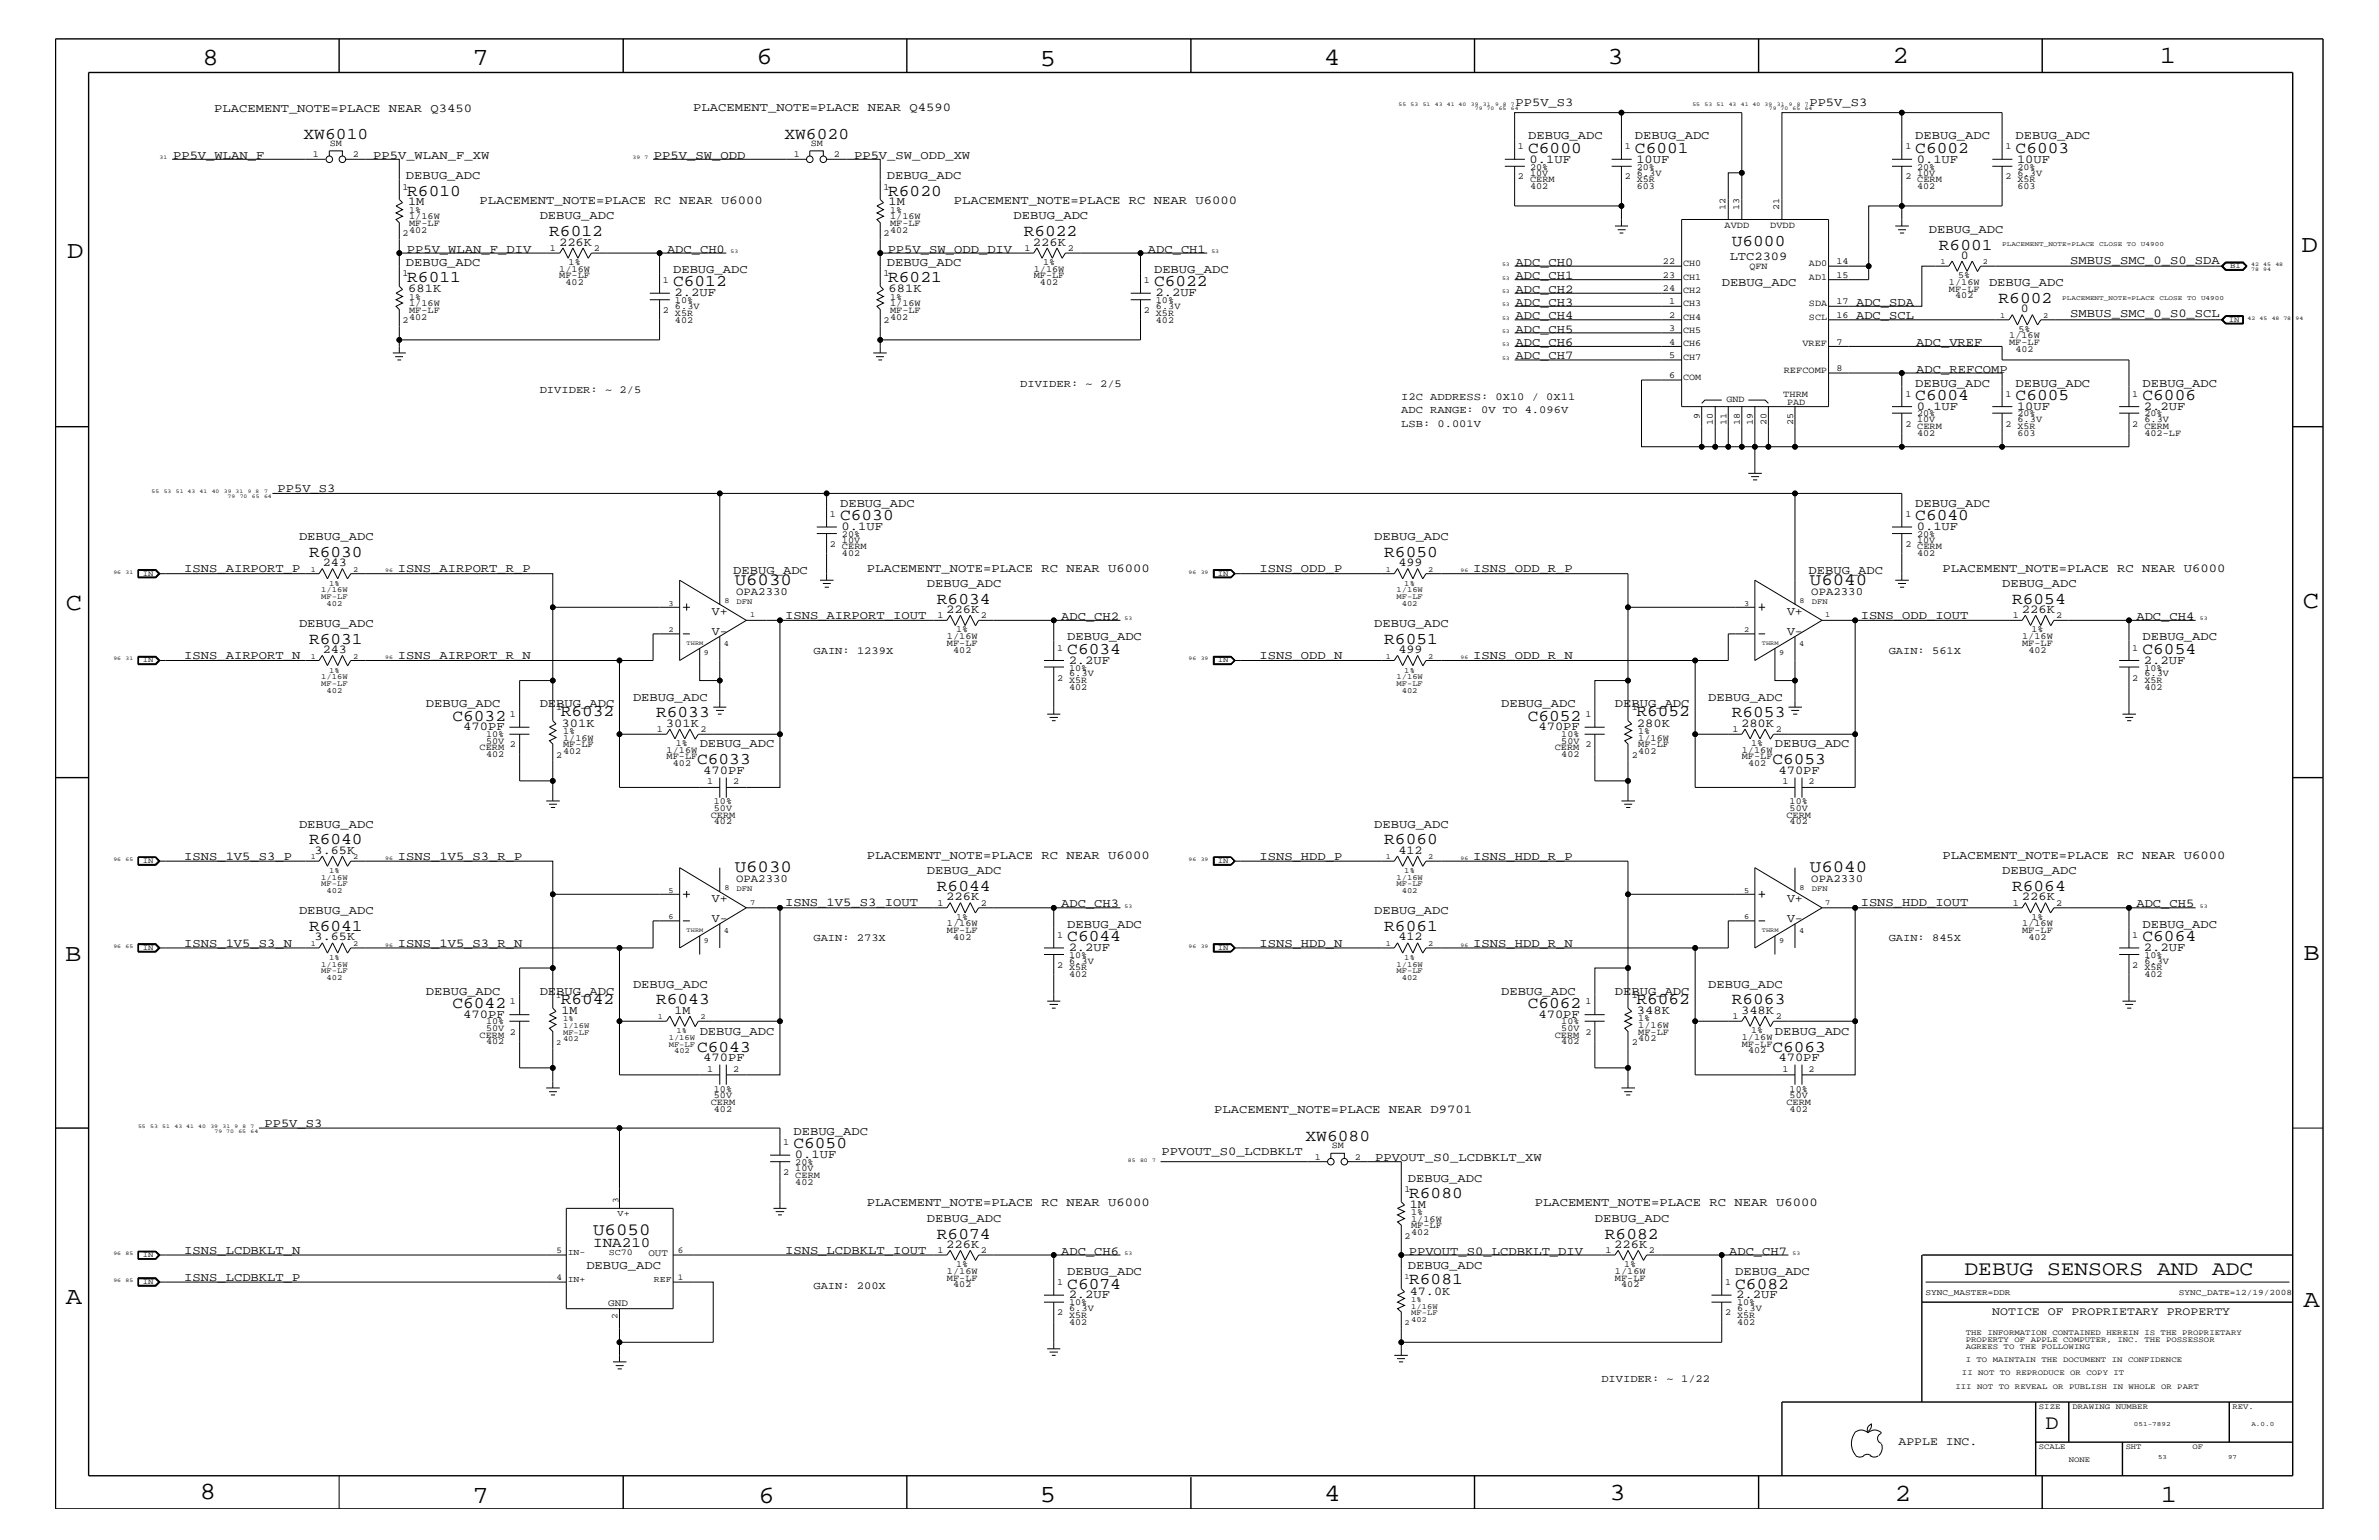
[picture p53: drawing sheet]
<svg xmlns="http://www.w3.org/2000/svg" width="432mm" height="279mm" viewBox="0 0 432 279" stroke-linecap="round" stroke-linejoin="round" font-family="sans-serif">
<defs><g id="words">
<g font-size="4.5">
<text x="36.7" y="11.7">8</text>
<text x="85.8" y="11.7">7</text>
<text x="137.3" y="11.5">6</text>
<text x="240.3" y="11.7">4</text>
<text x="291.8" y="11.5">3</text>
<text x="343.5" y="11.5">2</text>
<text x="392" y="11.5">1</text>
<text x="188.7" y="12.1">5</text>
<text x="12.2" y="46.8">D</text>
<text x="417.7" y="45.7">D</text>
<text x="11.9" y="110.6">C</text>
<text x="418" y="110.3">C</text>
<text x="11.9" y="174.3">B</text>
<text x="418.1" y="174.2">B</text>
<text x="11.9" y="236.7">A</text>
<text x="418.1" y="237.1">A</text>
<text x="36.2" y="271.9">8</text>
<text x="85.8" y="272.7">7</text>
<text x="137.7" y="272.7">6</text>
<text x="188.7" y="272.5">5</text>
<text x="240.4" y="272.3">4</text>
<text x="292.1" y="272.2">3</text>
<text x="343.9" y="272.3">2</text>
<text x="392.2" y="272.6">1</text>
</g>
<g font-size="3.7">
<text x="356.6" y="231.3">DEBUG SENSORS AND ADC</text>
<text x="371.3" y="259.3">D</text>
</g>
<g font-size="3.1">
<text x="133.3" y="106.1">U6030</text>
<text x="328.5" y="106.1">U6040</text>
<text x="133.3" y="158.3">U6030</text>
<text x="328.5" y="158.3">U6040</text>
<text x="107.7" y="224.1">U6050</text>
</g>
<g font-size="3">
<text x="55.1" y="25.2">XW6010</text>
<text x="142.4" y="25.2">XW6020</text>
<text x="277.4" y="27.7">C6000</text>
<text x="296.8" y="27.7">C6001</text>
<text x="347.6" y="27.7">C6002</text>
<text x="365.8" y="27.7">C6003</text>
<text x="73.9" y="35.5">R6010</text>
<text x="161.2" y="35.5">R6020</text>
<text x="99.7" y="42.9">R6012</text>
<text x="185.8" y="42.9">R6022</text>
<text x="314.3" y="44.6">U6000</text>
<text x="351.9" y="45.3">R6001</text>
<text x="73.9" y="51.3">R6011</text>
<text x="122.2" y="51.9">C6012</text>
<text x="161.2" y="51.3">R6021</text>
<text x="209.5" y="51.9">C6022</text>
<text x="362.8" y="55">R6002</text>
<text x="347.6" y="72.6">C6004</text>
<text x="365.8" y="72.6">C6005</text>
<text x="388.9" y="72.6">C6006</text>
<text x="152.5" y="94.3">C6030</text>
<text x="347.6" y="94.3">C6040</text>
<text x="56.1" y="101">R6030</text>
<text x="251.2" y="101">R6050</text>
<text x="170.1" y="109.5">R6034</text>
<text x="365.2" y="109.5">R6054</text>
<text x="56.1" y="116.8">R6031</text>
<text x="193.7" y="118.6">C6034</text>
<text x="251.2" y="116.8">R6051</text>
<text x="388.9" y="118.6">C6054</text>
<text x="82.1" y="130.8">C6032</text>
<text x="101.8" y="130">R6032</text>
<text x="119.1" y="130.2">R6033</text>
<text x="277.3" y="130.8">C6052</text>
<text x="297" y="130">R6052</text>
<text x="314.3" y="130.2">R6053</text>
<text x="126.5" y="138.6">C6033</text>
<text x="321.7" y="138.6">C6053</text>
<text x="56.1" y="153.2">R6040</text>
<text x="251.2" y="153.2">R6060</text>
<text x="170.1" y="161.7">R6044</text>
<text x="365.2" y="161.7">R6064</text>
<text x="56.1" y="168.9">R6041</text>
<text x="193.7" y="170.7">C6044</text>
<text x="251.2" y="168.9">R6061</text>
<text x="388.9" y="170.7">C6064</text>
<text x="82.1" y="182.9">C6042</text>
<text x="101.8" y="182.1">R6042</text>
<text x="119.1" y="182.2">R6043</text>
<text x="277.3" y="182.9">C6062</text>
<text x="297" y="182.1">R6062</text>
<text x="314.3" y="182.2">R6063</text>
<text x="126.5" y="190.8">C6043</text>
<text x="321.7" y="190.8">C6063</text>
<text x="144" y="208.3">C6050</text>
<text x="236.9" y="207">XW6080</text>
<text x="255.8" y="217.3">R6080</text>
<text x="170.1" y="224.7">R6074</text>
<text x="291.3" y="224.7">R6082</text>
<text x="193.7" y="233.8">C6074</text>
<text x="255.8" y="233">R6081</text>
<text x="315" y="233.8">C6082</text>
</g>
<text font-size="2.6" x="107.7" y="226.2">INA210</text>
<g font-size="2.2">
<text x="38.9" y="20.3">PLACEMENT_NOTE=PLACE NEAR Q3450</text>
<text x="125.8" y="20.1">PLACEMENT_NOTE=PLACE NEAR Q4590</text>
<text x="275.1" y="19.2">PP5V_S3</text>
<text x="328.4" y="19.2">PP5V_S3</text>
<text x="31.4" y="28.9">PP5V_WLAN_F</text>
<text x="67.7" y="28.9">PP5V_WLAN_F_XW</text>
<text x="118.7" y="28.9">PP5V_SW_ODD</text>
<text x="155" y="28.9">PP5V_SW_ODD_XW</text>
<text x="277.4" y="25.3">DEBUG_ADC</text>
<text x="277.6" y="29.5">0.1UF</text>
<text x="296.8" y="25.3">DEBUG_ADC</text>
<text x="297" y="29.5">10UF</text>
<text x="347.6" y="25.3">DEBUG_ADC</text>
<text x="347.9" y="29.5">0.1UF</text>
<text x="365.8" y="25.3">DEBUG_ADC</text>
<text x="366.1" y="29.5">10UF</text>
<text x="73.7" y="32.5">DEBUG_ADC</text>
<text x="161" y="32.5">DEBUG_ADC</text>
<text x="74.1" y="37.3">1M</text>
<text x="87" y="37">PLACEMENT_NOTE=PLACE RC NEAR U6000</text>
<text x="98" y="39.8">DEBUG_ADC</text>
<text x="161.3" y="37.3">1M</text>
<text x="173.1" y="37">PLACEMENT_NOTE=PLACE RC NEAR U6000</text>
<text x="184" y="39.8">DEBUG_ADC</text>
<text x="73.8" y="45.8">PP5V_WLAN_F_DIV</text>
<text x="101.5" y="44.6">226K</text>
<text x="121.1" y="45.8">ADC_CH0</text>
<text x="161.1" y="45.8">PP5V_SW_ODD_DIV</text>
<text x="187.5" y="44.6">226K</text>
<text x="208.4" y="45.8">ADC_CH1</text>
<text x="313.9" y="47.1">LTC2309</text>
<text x="350.1" y="42.3">DEBUG_ADC</text>
<text x="355.9" y="47">0</text>
<text x="375.8" y="47.9">SMBUS_SMC_0_S0_SDA</text>
<text x="73.7" y="48.3">DEBUG_ADC</text>
<text x="74.1" y="53">681K</text>
<text x="122.2" y="49.6">DEBUG_ADC</text>
<text x="122.4" y="53.8">2.2UF</text>
<text x="161" y="48.3">DEBUG_ADC</text>
<text x="161.3" y="53">681K</text>
<text x="209.5" y="49.6">DEBUG_ADC</text>
<text x="209.7" y="53.8">2.2UF</text>
<text x="275.1" y="53.1">ADC_CH2</text>
<text x="275.1" y="48.3">ADC_CH0</text>
<text x="275.1" y="50.7">ADC_CH1</text>
<text x="312.5" y="51.9">DEBUG_ADC</text>
<text x="361" y="51.9">DEBUG_ADC</text>
<text x="275.1" y="57.9">ADC_CH4</text>
<text x="275.1" y="55.6">ADC_CH3</text>
<text x="336.9" y="55.6">ADC_SDA</text>
<text x="336.9" y="57.9">ADC_SCL</text>
<text x="366.8" y="56.7">0</text>
<text x="375.8" y="57.6">SMBUS_SMC_0_S0_SCL</text>
<text x="275.1" y="60.4">ADC_CH5</text>
<text x="275.1" y="62.9">ADC_CH6</text>
<text x="275.1" y="65.2">ADC_CH7</text>
<text x="347.8" y="62.9">ADC_VREF</text>
<text x="347.6" y="70.1">DEBUG_ADC</text>
<text x="347.8" y="67.7">ADC_REFCOMP</text>
<text x="365.8" y="70.1">DEBUG_ADC</text>
<text x="388.9" y="70.1">DEBUG_ADC</text>
<text x="347.9" y="74.4">0.1UF</text>
<text x="366.1" y="74.4">10UF</text>
<text x="389.1" y="74.4">2.2UF</text>
<text x="50.4" y="89.3">PP5V_S3</text>
<text x="152.5" y="92">DEBUG_ADC</text>
<text x="347.6" y="92">DEBUG_ADC</text>
<text x="54.3" y="98">DEBUG_ADC</text>
<text x="152.7" y="96.2">0.1UF</text>
<text x="249.4" y="98">DEBUG_ADC</text>
<text x="347.9" y="96.2">0.1UF</text>
<text x="33.4" y="103.8">ISNS_AIRPORT_P</text>
<text x="58.6" y="102.7">243</text>
<text x="72.2" y="103.8">ISNS_AIRPORT_R_P</text>
<text x="133.1" y="104.1">DEBUG_ADC</text>
<text x="157.3" y="103.7">PLACEMENT_NOTE=PLACE RC NEAR U6000</text>
<text x="168.2" y="106.5">DEBUG_ADC</text>
<text x="228.6" y="103.8">ISNS_ODD_P</text>
<text x="253.8" y="102.7">499</text>
<text x="267.4" y="103.8">ISNS_ODD_R_P</text>
<text x="328.3" y="104.1">DEBUG_ADC</text>
<text x="352.6" y="103.7">PLACEMENT_NOTE=PLACE RC NEAR U6000</text>
<text x="363.4" y="106.5">DEBUG_ADC</text>
<text x="54.3" y="113.7">DEBUG_ADC</text>
<text x="129.2" y="111.5">V+</text>
<text x="142.5" y="112.3">ISNS_AIRPORT_IOUT</text>
<text x="171.7" y="111.2">226K</text>
<text x="192.6" y="112.6">ADC_CH2</text>
<text x="249.4" y="113.7">DEBUG_ADC</text>
<text x="324.4" y="111.5">V+</text>
<text x="337.7" y="112.3">ISNS_ODD_IOUT</text>
<text x="367" y="111.2">226K</text>
<text x="387.8" y="112.6">ADC_CH4</text>
<text x="33.4" y="119.6">ISNS_AIRPORT_N</text>
<text x="58.6" y="118.5">243</text>
<text x="72.2" y="119.6">ISNS_AIRPORT_R_N</text>
<text x="129.2" y="115.2">V-</text>
<text x="193.7" y="116.2">DEBUG_ADC</text>
<text x="228.6" y="119.6">ISNS_ODD_N</text>
<text x="253.8" y="118.5">499</text>
<text x="267.4" y="119.6">ISNS_ODD_R_N</text>
<text x="324.4" y="115.2">V-</text>
<text x="388.9" y="116.2">DEBUG_ADC</text>
<text x="194" y="120.4">2.2UF</text>
<text x="389.1" y="120.4">2.2UF</text>
<text x="77.3" y="128.3">DEBUG_ADC</text>
<text x="98" y="128.3">DEBUG_ADC</text>
<text x="101.9" y="131.9">301K</text>
<text x="114.9" y="127.1">DEBUG_ADC</text>
<text x="120.9" y="131.9">301K</text>
<text x="272.5" y="128.3">DEBUG_ADC</text>
<text x="293.1" y="128.3">DEBUG_ADC</text>
<text x="297.1" y="131.9">280K</text>
<text x="310" y="127.1">DEBUG_ADC</text>
<text x="316" y="131.9">280K</text>
<text x="84.1" y="132.5">470PF</text>
<text x="127" y="135.6">DEBUG_ADC</text>
<text x="279.2" y="132.5">470PF</text>
<text x="322.2" y="135.6">DEBUG_ADC</text>
<text x="127.6" y="140.4">470PF</text>
<text x="322.8" y="140.4">470PF</text>
<text x="33.4" y="156">ISNS_1V5_S3_P</text>
<text x="54.3" y="150.1">DEBUG_ADC</text>
<text x="57.1" y="154.9">3.65K</text>
<text x="72.2" y="156">ISNS_1V5_S3_R_P</text>
<text x="157.3" y="155.8">PLACEMENT_NOTE=PLACE RC NEAR U6000</text>
<text x="228.6" y="156">ISNS_HDD_P</text>
<text x="249.4" y="150.1">DEBUG_ADC</text>
<text x="253.8" y="154.9">412</text>
<text x="267.4" y="156">ISNS_HDD_R_P</text>
<text x="352.6" y="155.8">PLACEMENT_NOTE=PLACE RC NEAR U6000</text>
<text x="168.2" y="158.6">DEBUG_ADC</text>
<text x="363.4" y="158.6">DEBUG_ADC</text>
<text x="54.3" y="165.9">DEBUG_ADC</text>
<text x="129.2" y="167.2">V-</text>
<text x="129.2" y="163.6">V+</text>
<text x="142.5" y="164.5">ISNS_1V5_S3_IOUT</text>
<text x="171.7" y="163.4">226K</text>
<text x="192.6" y="164.6">ADC_CH3</text>
<text x="249.4" y="165.9">DEBUG_ADC</text>
<text x="324.4" y="167.2">V-</text>
<text x="324.4" y="163.6">V+</text>
<text x="337.7" y="164.5">ISNS_HDD_IOUT</text>
<text x="367" y="163.4">226K</text>
<text x="387.8" y="164.6">ADC_CH5</text>
<text x="33.4" y="171.7">ISNS_1V5_S3_N</text>
<text x="57.1" y="170.6">3.65K</text>
<text x="72.2" y="171.7">ISNS_1V5_S3_R_N</text>
<text x="193.7" y="168.3">DEBUG_ADC</text>
<text x="194" y="172.6">2.2UF</text>
<text x="228.6" y="171.7">ISNS_HDD_N</text>
<text x="253.8" y="170.6">412</text>
<text x="267.4" y="171.7">ISNS_HDD_R_N</text>
<text x="388.9" y="168.3">DEBUG_ADC</text>
<text x="389.1" y="172.6">2.2UF</text>
<text x="114.9" y="179.3">DEBUG_ADC</text>
<text x="310" y="179.3">DEBUG_ADC</text>
<text x="77.3" y="180.5">DEBUG_ADC</text>
<text x="84.1" y="184.7">470PF</text>
<text x="98" y="180.5">DEBUG_ADC</text>
<text x="101.9" y="184">1M</text>
<text x="122.4" y="184">1M</text>
<text x="272.5" y="180.5">DEBUG_ADC</text>
<text x="279.2" y="184.7">470PF</text>
<text x="293.1" y="180.5">DEBUG_ADC</text>
<text x="297.1" y="184">348K</text>
<text x="316" y="184">348K</text>
<text x="127" y="187.7">DEBUG_ADC</text>
<text x="322.2" y="187.7">DEBUG_ADC</text>
<text x="127.6" y="192.6">470PF</text>
<text x="322.8" y="192.6">470PF</text>
<text x="220.4" y="201.9">PLACEMENT_NOTE=PLACE NEAR D9701</text>
<text x="48" y="204.4">PP5V_S3</text>
<text x="144" y="205.9">DEBUG_ADC</text>
<text x="210.8" y="209.5">PPVOUT_S0_LCDBKLT</text>
<text x="144.3" y="210.2">0.1UF</text>
<text x="249.6" y="210.7">PPVOUT_S0_LCDBKLT_XW</text>
<text x="255.5" y="214.4">DEBUG_ADC</text>
<text x="157.3" y="218.9">PLACEMENT_NOTE=PLACE RC NEAR U6000</text>
<text x="168.2" y="221.7">DEBUG_ADC</text>
<text x="255.9" y="219.1">1M</text>
<text x="278.6" y="218.9">PLACEMENT_NOTE=PLACE RC NEAR U6000</text>
<text x="289.5" y="221.7">DEBUG_ADC</text>
<text x="33.4" y="227.5">ISNS_LCDBKLT_N</text>
<text x="142.5" y="227.5">ISNS_LCDBKLT_IOUT</text>
<text x="171.7" y="226.4">226K</text>
<text x="192.6" y="227.7">ADC_CH6</text>
<text x="255.7" y="227.7">PPVOUT_S0_LCDBKLT_DIV</text>
<text x="293" y="226.4">226K</text>
<text x="313.9" y="227.7">ADC_CH7</text>
<text x="33.4" y="232.4">ISNS_LCDBKLT_P</text>
<text x="106.4" y="230.2">DEBUG_ADC</text>
<text x="193.7" y="231.3">DEBUG_ADC</text>
<text x="255.5" y="230.2">DEBUG_ADC</text>
<text x="315" y="231.3">DEBUG_ADC</text>
<text x="194" y="235.6">2.2UF</text>
<text x="255.9" y="234.9">47.0K</text>
<text x="315.1" y="235.6">2.2UF</text>
</g>
<g font-size="2.1">
<text x="361.6" y="238.6">NOTICE OF PROPRIETARY PROPERTY</text>
<text x="344.6" y="262.2">APPLE INC.</text>
</g>
<g font-size="2">
<text x="133.6" y="108">OPA2330</text>
<text x="328.8" y="108">OPA2330</text>
<text x="133.6" y="160">OPA2330</text>
<text x="328.8" y="160">OPA2330</text>
</g>
<g font-size="1.9">
<text x="98" y="71.3">DIVIDER: ~ 2/5</text>
<text x="185.2" y="70.1">DIVIDER: ~ 2/5</text>
<text x="254.3" y="77.4">LSB: 0.001V</text>
<text x="254.3" y="75">ADC RANGE: 0V TO 4.096V</text>
<text x="254.3" y="72.6">I2C ADDRESS: 0X10 / 0X11</text>
<text x="147.7" y="118.6">GAIN: 1239X</text>
<text x="342.8" y="118.6">GAIN: 561X</text>
<text x="147.7" y="170.7">GAIN: 273X</text>
<text x="342.8" y="170.7">GAIN: 845X</text>
<text x="147.7" y="233.8">GAIN: 200X</text>
<text x="290.7" y="250.7">DIVIDER: ~ 1/22</text>
</g>
<g font-size="1.8">
<text x="117.7" y="227.9">OUT</text>
<text x="110.4" y="237">GND</text>
</g>
<g font-size="1.7">
<text x="56.8" y="28.6">1</text>
<text x="59.9" y="26.5">SM</text>
<text x="64.1" y="28.6">2</text>
<text x="144.1" y="28.6">1</text>
<text x="147.2" y="26.5">SM</text>
<text x="151.3" y="28.6">2</text>
<text x="275.5" y="27.1">1</text>
<text x="294.9" y="27.1">1</text>
<text x="345.9" y="27.1">1</text>
<text x="364" y="27.1">1</text>
<text x="73.1" y="34.4">1</text>
<text x="160.4" y="34.4">1</text>
<text x="275.5" y="32.5">2</text>
<text x="277.7" y="33">CERM</text>
<text x="277.7" y="34.2">402</text>
<text x="277.7" y="30.8">20%</text>
<text x="277.7" y="31.9">10V</text>
<text x="294.9" y="32.5">2</text>
<text x="297.1" y="33">X5R</text>
<text x="297.1" y="34.2">603</text>
<text x="297.1" y="30.8">20%</text>
<text x="297.1" y="31.9">6.3V</text>
<text x="345.9" y="32.5">2</text>
<text x="348" y="33">CERM</text>
<text x="348" y="34.2">402</text>
<text x="348" y="30.8">20%</text>
<text x="348" y="31.9">10V</text>
<text x="364" y="32.5">2</text>
<text x="366.2" y="30.8">20%</text>
<text x="366.2" y="31.9">6.3V</text>
<text x="366.2" y="33">X5R</text>
<text x="366.2" y="34.2">603</text>
<text x="74.3" y="38.6">1%</text>
<text x="74.3" y="41">MF-LF</text>
<text x="74.3" y="39.8">1/16W</text>
<text x="161.5" y="41">MF-LF</text>
<text x="161.5" y="39.8">1/16W</text>
<text x="161.5" y="38.6">1%</text>
<text x="313" y="41.4">AVDD</text>
<text x="313.2" y="38" transform="rotate(-90 313.2 38)">12</text>
<text x="315.6" y="38" transform="rotate(-90 315.6 38)">13</text>
<text x="321.3" y="41.4">DVDD</text>
<text x="322.9" y="38" transform="rotate(-90 322.9 38)">21</text>
<text x="73.1" y="42.9">2</text>
<text x="74.3" y="42.3">402</text>
<text x="99.8" y="45.5">1</text>
<text x="107.8" y="45.5">2</text>
<text x="160.4" y="42.9">2</text>
<text x="161.5" y="42.3">402</text>
<text x="185.9" y="45.5">1</text>
<text x="193.8" y="45.5">2</text>
<text x="301.8" y="47.9">22</text>
<text x="333.3" y="47.9">14</text>
<text x="73.1" y="50.2">1</text>
<text x="101.5" y="49.3">1/16W</text>
<text x="101.5" y="50.5">MF-LF</text>
<text x="102.7" y="51.7">402</text>
<text x="103.2" y="48">1%</text>
<text x="120.3" y="51.3">1</text>
<text x="160.4" y="50.2">1</text>
<text x="187.6" y="49.3">1/16W</text>
<text x="187.6" y="50.5">MF-LF</text>
<text x="188.8" y="51.7">402</text>
<text x="189.3" y="48">1%</text>
<text x="207.6" y="51.3">1</text>
<text x="301.8" y="52.8">24</text>
<text x="301.8" y="50.4">23</text>
<text x="305.5" y="48.3">CH0</text>
<text x="305.5" y="50.7">CH1</text>
<text x="305.5" y="53.2">CH2</text>
<text x="317.5" y="48.9">QFN</text>
<text x="328.3" y="48.3">AD0</text>
<text x="328.3" y="50.7">AD1</text>
<text x="333.3" y="50.4">15</text>
<text x="353.7" y="52.9">MF-LF</text>
<text x="353.7" y="51.7">1/16W</text>
<text x="355.4" y="50.5">5%</text>
<text x="73.1" y="58.6">2</text>
<text x="74.3" y="56.8">MF-LF</text>
<text x="74.3" y="55.6">1/16W</text>
<text x="74.3" y="54.4">1%</text>
<text x="74.3" y="58">402</text>
<text x="120.3" y="56.8">2</text>
<text x="122.5" y="57.3">X5R</text>
<text x="122.5" y="58.5">402</text>
<text x="122.5" y="55">10%</text>
<text x="122.5" y="56.1">6.3V</text>
<text x="160.4" y="58.6">2</text>
<text x="161.5" y="56.8">MF-LF</text>
<text x="161.5" y="58">402</text>
<text x="161.5" y="54.4">1%</text>
<text x="161.5" y="55.6">1/16W</text>
<text x="207.6" y="56.8">2</text>
<text x="209.8" y="57.3">X5R</text>
<text x="209.8" y="55">10%</text>
<text x="209.8" y="58.5">402</text>
<text x="209.8" y="56.1">6.3V</text>
<text x="302.9" y="57.7">2</text>
<text x="302.9" y="55.2">1</text>
<text x="305.5" y="55.6">CH3</text>
<text x="305.5" y="58">CH4</text>
<text x="328.3" y="55.6">SDA</text>
<text x="328.3" y="58">SCL</text>
<text x="333.3" y="55.2">17</text>
<text x="333.3" y="57.7">16</text>
<text x="354.9" y="54.1">402</text>
<text x="302.9" y="64.9">5</text>
<text x="302.9" y="62.5">4</text>
<text x="302.9" y="60.1">3</text>
<text x="305.5" y="60.4">CH5</text>
<text x="305.5" y="62.9">CH6</text>
<text x="305.5" y="65.3">CH7</text>
<text x="327.2" y="62.9">VREF</text>
<text x="333.3" y="62.5">7</text>
<text x="364.7" y="62.6">MF-LF</text>
<text x="364.7" y="61.4">1/16W</text>
<text x="365.8" y="63.9">402</text>
<text x="366.4" y="60.2">5%</text>
<text x="302.9" y="68.5">6</text>
<text x="305.5" y="68.9">COM</text>
<text x="323.8" y="67.7">REFCOMP</text>
<text x="333.3" y="67.3">8</text>
<text x="345.9" y="72">1</text>
<text x="364" y="72">1</text>
<text x="387" y="72">1</text>
<text x="308.5" y="76" transform="rotate(-90 308.5 76)">9</text>
<text x="310.9" y="77.1" transform="rotate(-90 310.9 77.1)">10</text>
<text x="313.4" y="77.1" transform="rotate(-90 313.4 77.1)">11</text>
<text x="313.4" y="73">GND</text>
<text x="315.8" y="77.1" transform="rotate(-90 315.8 77.1)">18</text>
<text x="318.2" y="77.1" transform="rotate(-90 318.2 77.1)">19</text>
<text x="320.6" y="77.1" transform="rotate(-90 320.6 77.1)">20</text>
<text x="323.7" y="72.1">THRM</text>
<text x="324.4" y="73.4">PAD</text>
<text x="325.5" y="77.1" transform="rotate(-90 325.5 77.1)">25</text>
<text x="345.9" y="77.4">2</text>
<text x="348" y="77.9">CERM</text>
<text x="348" y="75.6">20%</text>
<text x="348" y="76.7">10V</text>
<text x="364" y="77.4">2</text>
<text x="366.2" y="77.9">X5R</text>
<text x="366.2" y="75.6">20%</text>
<text x="366.2" y="76.7">6.3V</text>
<text x="387" y="77.4">2</text>
<text x="389.2" y="75.6">20%</text>
<text x="389.2" y="76.7">6.3V</text>
<text x="389.2" y="77.9">CERM</text>
<text x="348" y="79.1">402</text>
<text x="366.2" y="79.1">603</text>
<text x="389.2" y="79.1">402-LF</text>
<text x="150.6" y="93.8">1</text>
<text x="345.9" y="93.8">1</text>
<text x="150.6" y="99.3">2</text>
<text x="152.8" y="97.4">20%</text>
<text x="152.8" y="99.7">CERM</text>
<text x="152.8" y="101">402</text>
<text x="152.8" y="98.5">10V</text>
<text x="345.9" y="99.3">2</text>
<text x="348" y="99.7">CERM</text>
<text x="348" y="101">402</text>
<text x="348" y="98.5">10V</text>
<text x="348" y="97.4">20%</text>
<text x="170.2" y="112.2">1</text>
<text x="178.1" y="112.2">2</text>
<text x="365.3" y="112.2">1</text>
<text x="373.2" y="112.2">2</text>
<text x="171.9" y="117.2">MF-LF</text>
<text x="171.9" y="115.9">1/16W</text>
<text x="173" y="118.4">402</text>
<text x="173.6" y="114.8">1%</text>
<text x="191.9" y="118.1">1</text>
<text x="367" y="115.9">1/16W</text>
<text x="367" y="117.2">MF-LF</text>
<text x="368.2" y="118.4">402</text>
<text x="368.7" y="114.8">1%</text>
<text x="387" y="118.1">1</text>
<text x="191.9" y="123.5">2</text>
<text x="194.1" y="121.7">10%</text>
<text x="194.1" y="125.2">402</text>
<text x="194.1" y="124">X5R</text>
<text x="194.1" y="122.7">6.3V</text>
<text x="387" y="123.5">2</text>
<text x="389.2" y="124">X5R</text>
<text x="389.2" y="121.7">10%</text>
<text x="389.2" y="122.7">6.3V</text>
<text x="389.2" y="125.2">402</text>
<text x="92.5" y="130.2">1</text>
<text x="100.9" y="128.9">1</text>
<text x="287.8" y="130.2">1</text>
<text x="296.2" y="128.9">1</text>
<text x="87" y="136.1">CERM</text>
<text x="88.2" y="134.9">50V</text>
<text x="88.2" y="133.8">10%</text>
<text x="88.2" y="137.3">402</text>
<text x="92.5" y="135.6">2</text>
<text x="100.9" y="137.4">2</text>
<text x="102.2" y="135.6">MF-LF</text>
<text x="102.2" y="136.8">402</text>
<text x="102.2" y="133.2">1%</text>
<text x="102.2" y="134.4">1/16W</text>
<text x="119.2" y="132.8">1</text>
<text x="121" y="136.6">1/16W</text>
<text x="121" y="137.8">MF-LF</text>
<text x="122.7" y="135.3">1%</text>
<text x="127.2" y="132.8">2</text>
<text x="282.2" y="136.1">CERM</text>
<text x="283.4" y="133.8">10%</text>
<text x="283.4" y="134.9">50V</text>
<text x="283.4" y="137.3">402</text>
<text x="287.8" y="135.6">2</text>
<text x="296.2" y="137.4">2</text>
<text x="297.3" y="135.6">MF-LF</text>
<text x="297.3" y="136.8">402</text>
<text x="297.3" y="133.2">1%</text>
<text x="297.3" y="134.4">1/16W</text>
<text x="314.5" y="132.8">1</text>
<text x="316.1" y="136.6">1/16W</text>
<text x="316.1" y="137.8">MF-LF</text>
<text x="317.8" y="135.3">1%</text>
<text x="322.3" y="132.8">2</text>
<text x="122.1" y="139">402</text>
<text x="128.4" y="142.3">1</text>
<text x="133.1" y="142.3">2</text>
<text x="317.3" y="139">402</text>
<text x="323.5" y="142.3">1</text>
<text x="328.3" y="142.3">2</text>
<text x="129" y="148.4">CERM</text>
<text x="129.6" y="145.9">10%</text>
<text x="129.6" y="147.1">50V</text>
<text x="129.6" y="149.5">402</text>
<text x="324.2" y="148.4">CERM</text>
<text x="324.8" y="145.9">10%</text>
<text x="324.8" y="149.5">402</text>
<text x="324.8" y="147.1">50V</text>
<text x="170.2" y="164.4">1</text>
<text x="173.6" y="166.9">1%</text>
<text x="178.1" y="164.4">2</text>
<text x="365.3" y="164.4">1</text>
<text x="368.7" y="166.9">1%</text>
<text x="373.2" y="164.4">2</text>
<text x="171.9" y="169.3">MF-LF</text>
<text x="171.9" y="168.1">1/16W</text>
<text x="173" y="170.5">402</text>
<text x="191.9" y="170.1">1</text>
<text x="194.1" y="173.8">10%</text>
<text x="367" y="168.1">1/16W</text>
<text x="367" y="169.3">MF-LF</text>
<text x="368.2" y="170.5">402</text>
<text x="387" y="170.1">1</text>
<text x="389.2" y="173.8">10%</text>
<text x="191.9" y="175.6">2</text>
<text x="194.1" y="176.1">X5R</text>
<text x="194.1" y="174.9">6.3V</text>
<text x="194.1" y="177.3">402</text>
<text x="387" y="175.6">2</text>
<text x="389.2" y="176.1">X5R</text>
<text x="389.2" y="177.3">402</text>
<text x="389.2" y="174.9">6.3V</text>
<text x="88.2" y="185.9">10%</text>
<text x="92.5" y="182.2">1</text>
<text x="283.4" y="185.9">10%</text>
<text x="287.8" y="182.2">1</text>
<text x="296.2" y="181">1</text>
<text x="297.3" y="185.3">1%</text>
<text x="314.5" y="184.9">1</text>
<text x="322.3" y="184.9">2</text>
<text x="87" y="188.2">CERM</text>
<text x="88.2" y="187">50V</text>
<text x="88.2" y="189.4">402</text>
<text x="92.5" y="187.7">2</text>
<text x="282.2" y="188.2">CERM</text>
<text x="283.4" y="187">50V</text>
<text x="283.4" y="189.4">402</text>
<text x="287.8" y="187.7">2</text>
<text x="296.2" y="189.5">2</text>
<text x="297.3" y="187.7">MF-LF</text>
<text x="297.3" y="188.9">402</text>
<text x="297.3" y="186.5">1/16W</text>
<text x="316.1" y="189.9">MF-LF</text>
<text x="316.1" y="188.7">1/16W</text>
<text x="317.3" y="191.1">402</text>
<text x="317.8" y="187.5">1%</text>
<text x="128.4" y="194.4">1</text>
<text x="133.1" y="194.4">2</text>
<text x="323.5" y="194.4">1</text>
<text x="328.3" y="194.4">2</text>
<text x="129" y="200.4">CERM</text>
<text x="129.6" y="201.7">402</text>
<text x="129.6" y="199.2">50V</text>
<text x="129.6" y="198.1">10%</text>
<text x="324.2" y="200.4">CERM</text>
<text x="324.8" y="199.2">50V</text>
<text x="324.8" y="201.7">402</text>
<text x="324.8" y="198.1">10%</text>
<text x="142.2" y="207.7">1</text>
<text x="241.7" y="208.3">SM</text>
<text x="142.2" y="213.2">2</text>
<text x="144.4" y="214.9">402</text>
<text x="144.4" y="212.5">10V</text>
<text x="144.4" y="211.4">20%</text>
<text x="144.4" y="213.6">CERM</text>
<text x="238.6" y="210.4">1</text>
<text x="245.9" y="210.4">2</text>
<text x="254.9" y="216.2">1</text>
<text x="256.1" y="221.7">1/16W</text>
<text x="256.1" y="220.4">1%</text>
<text x="170.2" y="227.4">1</text>
<text x="178.1" y="227.4">2</text>
<text x="254.9" y="224.7">2</text>
<text x="256.1" y="224.1">402</text>
<text x="256.1" y="222.9">MF-LF</text>
<text x="291.4" y="227.4">1</text>
<text x="299.3" y="227.4">2</text>
<text x="171.9" y="231.1">1/16W</text>
<text x="171.9" y="232.4">MF-LF</text>
<text x="173" y="233.5">402</text>
<text x="173.6" y="229.9">1%</text>
<text x="191.9" y="233.2">1</text>
<text x="293.1" y="232.4">MF-LF</text>
<text x="293.1" y="231.1">1/16W</text>
<text x="294.3" y="233.5">402</text>
<text x="294.8" y="229.9">1%</text>
<text x="313.1" y="233.2">1</text>
<text x="191.9" y="238.6">2</text>
<text x="194.1" y="239.1">X5R</text>
<text x="194.1" y="237.9">6.3V</text>
<text x="194.1" y="236.8">10%</text>
<text x="313.1" y="238.6">2</text>
<text x="315.3" y="239.1">X5R</text>
<text x="315.3" y="237.9">6.3V</text>
<text x="315.3" y="236.8">10%</text>
<text x="194.1" y="240.3">402</text>
<text x="315.3" y="240.3">402</text>
</g>
<g font-size="1.6">
<text x="112.1" y="220.7">V+</text>
<text x="112.3" y="218.3" transform="rotate(-90 112.3 218.3)">3</text>
<text x="101" y="227.4">5</text>
<text x="103" y="227.7">IN-</text>
<text x="110.5" y="227.6">SC70</text>
<text x="123" y="227.3">6</text>
<text x="101" y="232.2">4</text>
<text x="103" y="232.6">IN+</text>
<text x="118.7" y="232.6">REF</text>
<text x="123" y="232.2">1</text>
<text x="112.1" y="239.3" transform="rotate(-90 112.1 239.3)">2</text>
</g>
<g font-size="1.5">
<text x="349.5" y="235">SYNC_MASTER=DDR</text>
<text x="395.5" y="235">SYNC_DATE=12/19/2008</text>
</g>
<g font-size="1.4">
<text x="352.2" y="47.9">1</text>
<text x="359.9" y="47.9">2</text>
<text x="404.8" y="48.7">BI</text>
<text x="363.1" y="57.7">1</text>
<text x="370.8" y="57.7">2</text>
<text x="404.5" y="58.4">IN</text>
<text x="25.9" y="104.4">IN</text>
<text x="56.4" y="103.7">1</text>
<text x="58.3" y="107.5">1/16W</text>
<text x="59.7" y="106.3">1%</text>
<text x="64.1" y="103.7">2</text>
<text x="221.1" y="104.4">IN</text>
<text x="251.5" y="103.7">1</text>
<text x="253.4" y="107.5">1/16W</text>
<text x="254.9" y="106.3">1%</text>
<text x="259.2" y="103.7">2</text>
<text x="58.3" y="108.7">MF-LF</text>
<text x="59.3" y="109.9">402</text>
<text x="121.3" y="109.9">3</text>
<text x="131.5" y="109.4">8</text>
<text x="133.7" y="109.5">DFN</text>
<text x="136.1" y="112">1</text>
<text x="253.4" y="108.7">MF-LF</text>
<text x="254.4" y="109.9">402</text>
<text x="316.6" y="109.9">3</text>
<text x="326.6" y="109.4">8</text>
<text x="328.8" y="109.5">DFN</text>
<text x="331.3" y="112">1</text>
<text x="56.4" y="119.5">1</text>
<text x="64.1" y="119.5">2</text>
<text x="121.3" y="114.7">2</text>
<text x="127.8" y="118.9">9</text>
<text x="131.4" y="117.1">4</text>
<text x="251.5" y="119.5">1</text>
<text x="259.2" y="119.5">2</text>
<text x="316.6" y="114.7">2</text>
<text x="322.9" y="118.9">9</text>
<text x="326.6" y="117.1">4</text>
<text x="25.9" y="120.2">IN</text>
<text x="58.3" y="123.2">1/16W</text>
<text x="58.3" y="124.4">MF-LF</text>
<text x="59.3" y="125.7">402</text>
<text x="59.7" y="122">1%</text>
<text x="221.1" y="120.2">IN</text>
<text x="253.4" y="124.4">MF-LF</text>
<text x="253.4" y="123.2">1/16W</text>
<text x="254.4" y="125.7">402</text>
<text x="254.9" y="122">1%</text>
<text x="56.4" y="155.8">1</text>
<text x="64.1" y="155.8">2</text>
<text x="251.5" y="155.8">1</text>
<text x="259.2" y="155.8">2</text>
<text x="25.9" y="156.6">IN</text>
<text x="58.3" y="159.6">1/16W</text>
<text x="58.3" y="160.8">MF-LF</text>
<text x="59.3" y="162">402</text>
<text x="59.7" y="158.4">1%</text>
<text x="121.3" y="162">5</text>
<text x="131.5" y="161.5">8</text>
<text x="133.7" y="161.7">DFN</text>
<text x="221.1" y="156.6">IN</text>
<text x="253.4" y="159.6">1/16W</text>
<text x="253.4" y="160.8">MF-LF</text>
<text x="254.4" y="162">402</text>
<text x="254.9" y="158.4">1%</text>
<text x="316.6" y="162">5</text>
<text x="326.6" y="161.5">8</text>
<text x="328.8" y="161.7">DFN</text>
<text x="121.3" y="166.7">6</text>
<text x="136.1" y="164.1">7</text>
<text x="316.6" y="166.7">6</text>
<text x="331.3" y="164.1">7</text>
<text x="25.9" y="172.3">IN</text>
<text x="56.4" y="171.6">1</text>
<text x="64.1" y="171.6">2</text>
<text x="127.8" y="171.1">9</text>
<text x="131.4" y="169.3">4</text>
<text x="221.1" y="172.3">IN</text>
<text x="251.5" y="171.6">1</text>
<text x="259.2" y="171.6">2</text>
<text x="322.9" y="171.1">9</text>
<text x="326.6" y="169.3">4</text>
<text x="58.3" y="175.4">1/16W</text>
<text x="58.3" y="176.6">MF-LF</text>
<text x="59.3" y="177.7">402</text>
<text x="59.7" y="174.2">1%</text>
<text x="253.4" y="175.4">1/16W</text>
<text x="253.4" y="176.6">MF-LF</text>
<text x="254.4" y="177.7">402</text>
<text x="254.9" y="174.2">1%</text>
<text x="100.9" y="181">1</text>
<text x="102.2" y="185.3">1%</text>
<text x="119.4" y="184.9">1</text>
<text x="127.2" y="184.9">2</text>
<text x="100.9" y="189.5">2</text>
<text x="102.2" y="186.5">1/16W</text>
<text x="102.2" y="187.7">MF-LF</text>
<text x="102.2" y="188.9">402</text>
<text x="121.4" y="188.7">1/16W</text>
<text x="121.4" y="189.9">MF-LF</text>
<text x="122.3" y="191.1">402</text>
<text x="122.8" y="187.5">1%</text>
<text x="25.9" y="232.9">IN</text>
<text x="25.9" y="228.1">IN</text>
<text x="254.9" y="232">1</text>
<text x="256.1" y="237.4">1/16W</text>
<text x="256.1" y="238.6">MF-LF</text>
<text x="256.1" y="236.2">1%</text>
<text x="256.1" y="239.9">402</text>
<text x="254.9" y="240.5">2</text>
<text x="356.8" y="242.3">THE INFORMATION CONTAINED HEREIN IS THE PROPRIETARY</text>
<text x="356.8" y="243.5">PROPERTY OF APPLE COMPUTER, INC. THE POSSESSOR</text>
<text x="356.8" y="244.7">AGREES TO THE FOLLOWING</text>
<text x="354.9" y="252">III NOT TO REVEAL OR PUBLISH IN WHOLE OR PART</text>
<text x="356.1" y="249.5">II NOT TO REPRODUCE OR COPY IT</text>
<text x="356.8" y="247.1">I TO MAINTAIN THE DOCUMENT IN CONFIDENCE</text>
<text x="370.1" y="255.6">SIZE</text>
<text x="376.2" y="255.6">DRAWING NUMBER</text>
<text x="405.2" y="255.6">REV.</text>
<text x="370.1" y="262.9">SCALE</text>
<text x="385.8" y="262.9">SHT</text>
<text x="397.9" y="262.9">OF</text>
<text x="375.5" y="265.3">NONE</text>
</g>
<g font-size="1.2">
<text x="363.4" y="44.6">PLACEMENT_NOTE=PLACE</text>
<text x="381" y="44.6">CLOSE</text>
<text x="386.1" y="44.6">TO</text>
<text x="388.6" y="44.6">U4900</text>
<text x="374.3" y="54.4">PLACEMENT_NOTE=PLACE</text>
<text x="391.9" y="54.4">CLOSE</text>
<text x="397" y="54.4">TO</text>
<text x="399.5" y="54.4">U4900</text>
<text x="387.3" y="258.7">051-7892</text>
<text x="408.6" y="258.7">A.0.0</text>
<text x="391.7" y="264.7">53</text>
<text x="404.4" y="264.7">97</text>
</g>
<g font-size="1.1">
<text x="124.6" y="117">THRM</text>
<text x="319.8" y="117">THRM</text>
<text x="124.6" y="169.1">THRM</text>
<text x="319.8" y="169.1">THRM</text>
</g>
<g font-size="1">
<text x="253.8" y="19.2">55</text>
<text x="256" y="19.2">53</text>
<text x="258.2" y="19.2">51</text>
<text x="260.4" y="19.2">43</text>
<text x="262.6" y="19.2">41 40</text>
<text x="267" y="19.2">39</text>
<text x="267.7" y="20">79 70</text>
<text x="269.2" y="19.2">31</text>
<text x="271.4" y="19.2">9</text>
<text x="272" y="20">65</text>
<text x="272.8" y="19.2">8</text>
<text x="274.2" y="19.2">7</text>
<text x="274.2" y="20">64</text>
<text x="307.2" y="19.2">55</text>
<text x="309.4" y="19.2">53</text>
<text x="311.6" y="19.2">51</text>
<text x="313.8" y="19.2">43</text>
<text x="316" y="19.2">41 40</text>
<text x="320.3" y="19.2">39</text>
<text x="321.1" y="20">79 70</text>
<text x="322.5" y="19.2">31</text>
<text x="324.7" y="19.2">9</text>
<text x="325.4" y="20">65</text>
<text x="326.1" y="19.2">8</text>
<text x="327.6" y="19.2">7</text>
<text x="327.6" y="20">64</text>
<text x="29" y="28.9">31</text>
<text x="114.8" y="28.9">39</text>
<text x="117" y="28.9">7</text>
<text x="132.6" y="45.9">53</text>
<text x="219.9" y="45.9">53</text>
<text x="272.6" y="48.3">53</text>
<text x="272.6" y="50.7">53</text>
<text x="272.6" y="53.2">53</text>
<text x="408.6" y="48.3">42</text>
<text x="408.6" y="49.2">78</text>
<text x="410.8" y="48.3">45</text>
<text x="410.8" y="49.2">94</text>
<text x="413" y="48.3">48</text>
<text x="272.6" y="58">53</text>
<text x="272.6" y="55.6">53</text>
<text x="407.9" y="58">42</text>
<text x="410.1" y="58">45</text>
<text x="412.3" y="58">48 78</text>
<text x="416.6" y="58">94</text>
<text x="272.6" y="60.4">53</text>
<text x="272.6" y="62.9">53</text>
<text x="272.6" y="65.3">53</text>
<text x="27.5" y="89.5">55</text>
<text x="29.7" y="89.5">53</text>
<text x="31.9" y="89.5">51 43</text>
<text x="36.2" y="89.5">41</text>
<text x="38.4" y="89.5">40</text>
<text x="40.6" y="89.5">39 31</text>
<text x="45" y="89.5">9</text>
<text x="46.4" y="89.5">8</text>
<text x="47.9" y="89.5">7</text>
<text x="41.3" y="90.4">79</text>
<text x="43.5" y="90.4">70</text>
<text x="45.7" y="90.4">65</text>
<text x="47.9" y="90.4">64</text>
<text x="20.6" y="104.1">96</text>
<text x="22.8" y="104.1">31</text>
<text x="69.9" y="103.8">96</text>
<text x="215.7" y="104.1">96</text>
<text x="217.9" y="104.1">39</text>
<text x="265.1" y="103.8">96</text>
<text x="204.1" y="112.6">53</text>
<text x="399.3" y="112.6">53</text>
<text x="20.6" y="119.8">96</text>
<text x="22.8" y="119.8">31</text>
<text x="69.9" y="119.6">96</text>
<text x="215.7" y="119.8">96</text>
<text x="217.9" y="119.8">39</text>
<text x="265.1" y="119.6">96</text>
<text x="69.9" y="156">96</text>
<text x="265.1" y="156">96</text>
<text x="20.6" y="156.2">96</text>
<text x="22.8" y="156.2">65</text>
<text x="215.7" y="156.2">96</text>
<text x="217.9" y="156.2">39</text>
<text x="204.1" y="164.7">53</text>
<text x="399.3" y="164.7">53</text>
<text x="20.6" y="172">96</text>
<text x="22.8" y="172">65</text>
<text x="69.9" y="171.7">96</text>
<text x="215.7" y="172">96</text>
<text x="217.9" y="172">39</text>
<text x="265.1" y="171.7">96</text>
<text x="25.1" y="204.7">55</text>
<text x="27.3" y="204.7">53</text>
<text x="29.5" y="204.7">51</text>
<text x="31.7" y="204.7">43 41</text>
<text x="36" y="204.7">40</text>
<text x="38.2" y="204.7">39</text>
<text x="38.9" y="205.6">79 70</text>
<text x="40.4" y="204.7">31</text>
<text x="42.6" y="204.7">9</text>
<text x="43.3" y="205.6">65</text>
<text x="44" y="204.7">8</text>
<text x="45.5" y="205.6">64</text>
<text x="45.5" y="204.7">7</text>
<text x="204.7" y="210.8">85</text>
<text x="206.9" y="210.8">80</text>
<text x="209.1" y="210.8">7</text>
<text x="20.6" y="227.7">96</text>
<text x="22.8" y="227.7">85</text>
<text x="204.1" y="227.7">53</text>
<text x="325.4" y="227.7">53</text>
<text x="20.6" y="232.6">96</text>
<text x="22.8" y="232.6">85</text>
</g>
</g></defs>
<g fill="none" stroke="#000" stroke-width=".18">
<path d="M31.2 28.9h27.9M59.8 28.3v-.9h2.3v.9M62.7 28.9h9.8v7.3l.6 .6-1.2 .6 1.2 .6-1.2 .6 1.2 .6-1.2 .6 .6 .6v5.5h29.1l.6-.9 .9 1.8 .9-1.8 .9 1.8 .9-1.8 1 1.8 .6-.9h24.4M118.5 28.9h27.9M147 28.3v-.9h2.4v.9M150 28.9h9.8v7.3l.6 .6-1.2 .6 1.2 .6-1.2 .6 1.2 .6-1.2 .6 .6 .6v11.5l.6 .6-1.2 .7 1.2 .6-1.2 .6 1.2 .6-1.2 .6 .6 .6v5.5h47.2v-7.3M273.1 30.2h3.7M273.1 28.9h3.7M274.9 30.2v7.2h19.4M292.5 30.2h3.7M292.5 28.9h3.7M294.3 20.4h-19.4v8.5"/>
<path d="M294.3 20.4h21.8v19.4M294.3 20.4v8.5M294.3 30.2v10.8M305.2 39.8h26.7v34h-26.7zM316.1 31.4h-2.4v8.4M343.4 30.2h3.6M343.4 28.9h3.6M345.2 30.2v7.2h-6v10.9M345.2 20.4h-21.8v19.4M345.2 28.9v-8.5h18.2v8.5M361.6 30.2h3.7M361.6 28.9h3.7"/>
<path d="M363.4 30.2v7.2h-18.2v3.6M72.5 45.9v6l.6 .6-1.2 .7 1.2 .6-1.2 .6 1.2 .6-1.2 .6 .6 .6v5.5M117.9 53.2h3.7M117.9 54.4h3.7M119.7 54.4v7.3h-47.2v2.3M119.7 45.9v7.3M159.8 45.9h27.8l.6-.9 .9 1.8 1-1.8 .9 1.8 .9-1.8 .9 1.8 .6-.9h25.7M205.2 53.2h3.7M205.2 54.4h3.7M207 45.9v7.3M274.9 58h30.3M274.9 55.6h30.3"/>
<path d="M274.9 53.2h30.3M274.9 50.7h30.3M274.9 48.3h30.3M293.1 41h2.4M293.6 41.7h1.5M294 42.3h.6M331.9 58h32.8l.6-.9 .9 1.9 .8-1.9 1 1.9 .9-1.9 .9 1.9 .6-1h33M331.9 48.3h7.3M339.2 48.3v2.4h-7.3M344 41h2.5M344.5 41.7h1.4M344.8 42.3h.8"/>
<path d="M358.9 49.2l-.9-1.8-1 1.8-.9-1.8-.8 1.8-1-1.8-.6 .9h-4.9v7.3h-16.9M403.2 58l.7-.7h3.3v1.5h-3.3zM403.4 48.3l.6-.6h3.1l.7 .6-.7 .7h-3.1zM403.4 48.3l.6-.6h3.1l.6 .6-.6 .6h-3.1zM403.4 48.3h-43.9l-.6 1M404 57.3l-.6 .7 .6 .7M407.1 57.4h-3.1l-.6 .6 .6 .6h3.1M407.1 57.3v1.4M407.2 57.3h-3.3l-.6 .7 .6 .7h3.3M407.8 48.3l-.7-.7h-3.2l-.6 .7 .6 .8M407.8 48.3l-.7 .8h-3.2M407.8 48.3l-.6-.8h-3.3l-.7 .8 .7 .8"/>
<path d="M407.8 48.3l-.6 .8h-3.3M71.3 64h2.4M71.7 64.7h1.5M72.1 65.3h.7M158.5 64h2.5M159 64.7h1.4M159.4 65.3h.7M159.8 61.7v2.3M274.9 65.3h30.3M274.9 62.9h30.3M274.9 60.4h30.3M305.2 68.9h-7.3v12.2h11v-7.3"/>
<path d="M311.3 73.8v7.3h2.4v-7.3M312.5 72.6h-3l-.6 .6M316.1 73.8v7.3h-2.4M317.3 72.6h3.1l.6 .6M318.5 73.8v7.3h2.5M321 73.8v7.3h4.8v-7.3M331.9 67.7h31.5v6.1M331.9 62.9h31.5v2.4h23v8.5M343.4 73.8h3.6M343.4 75h3.6M345.2 75v6.1h41.2v-6.1M345.2 67.7v6.1"/>
<path d="M361.6 73.8h3.7M361.6 75h3.7M363.4 75v6.1M384.6 73.8h3.7M384.6 75h3.7M49.4 89.5h295.8v6.1M130.6 89.5v20.2M148.3 96.8h3.6M148.3 95.6h3.6M150 89.5v6.1M150 96.8v8.5M308.9 81.1h2.4"/>
<path d="M316.1 81.1h2.4v4.8M317.3 85.9h2.5M317.8 86.5h1.5M318.2 87.1h.7M325.8 89.5v20.2M325.8 81.1h19.4M343.4 96.8h3.6M343.4 95.6h3.6M345.2 96.8v8.5M25.1 103.3h3.2l.7 .8-.7 .7h-3.2zM25.1 119.1h3.2l.7 .7-.7 .8h-3.2zM25.1 104.8h3.2"/>
<path d="M25.1 103.4h3.2M25.1 119.2h3.2M25.1 103.4v1.4M25.1 119.2v1.3M25.1 103.5h3.1l.6 .6M25.1 119.2h3.1l.6 .6M28.3 103.4l.6 .7-.6 .7M28.3 103.4l.7 .7-.7 .7M28.3 119.2l.6 .6-.6 .7M28.3 119.2l.7 .6-.7 .7M28.8 104.1h29.1l.6-.9 .9 1.8 1-1.8 .9 1.8 .8-1.8 1 1.8 .6-.9h36.6v6.1h23.1M28.8 104.1l-.6 .6h-3.1"/>
<path d="M28.8 119.8h29.1l.6-.9 .9 1.9 1-1.9 .9 1.9 .8-1.9 1 1.9M28.8 119.8l-.6 .6h-3.1M100.3 110.2v20.6l.6 .5-1.2 .6 1.2 .6-1.2 .7 1.2 .6-1.2 .6 .6 .6v10.3M112.4 119.8h-48.7l-.6 1M123.4 115h-4.9v4.8h-6.1v13.4M124 110.2h1.2M124 115h1.2M124.6 109.5v1.3M127 117.6v5.9h3.6M130.6 115.5v12.8M135.5 112.6l-12.1-7.3v14.5l12.1-7.2h36.4l.6-1 .9 1.9 .9-1.9 .9 1.9 .9-1.9 .9 1.9M141.6 112.6v20.6"/>
<path d="M148.8 105.3h2.5M149.4 105.9h1.4M149.7 106.5h.8M189.5 119.8h3.6M191.3 112.6v7.2M203.4 112.6h-25.8l-.6 1M220.2 103.3h3.2l.8 .8-.8 .7h-3.2zM220.2 119.1h3.2l.8 .7-.8 .8h-3.2zM220.3 103.4h3.1l.7 .7-.7 .7h-3.1zM220.3 119.2h3.1l.7 .6-.7 .7h-3.1zM220.4 103.5h3l.6 .6-.6 .6h-3zM220.4 119.2h3l.6 .6-.6 .6h-3z"/>
<path d="M224 104.1h29.1l.6-.9 .9 1.8 .9-1.8 1 1.8 .8-1.8 .9 1.8 .6-.9h36.7v6.1M224 119.8h29.1l.6-.9 .9 1.9 .9-1.9 1 1.9 .8-1.9 .9 1.9M295.5 110.2v13.3h-6v8.4M295.5 110.2h23M307.7 119.8h-48.9l-.6 1M318.5 115h-4.8v4.8h-6v13.4M319.2 110.2h1.2M319.2 115h1.2M319.8 109.5v1.3M322.2 117.6v5.9h3.6M325.8 115.5v12.8M330.7 112.6l-12.2-7.3v14.5l12.2-7.2h6"/>
<path d="M344 105.3h2.5M344.5 105.9h1.4M344.8 106.5h.8M372.2 113.5l-.9-1.9-.9 1.9-.9-1.9-.9 1.9-1-1.9-.6 1h-30.3v20.6h-14.8l-.6 .9M384.6 119.8h3.7M386.4 112.6v7.2M398.5 112.6h-25.7l-.6 1M25.1 120.5h3.2M92.5 133.2h3.6M92.5 131.9h3.6M94.3 133.2v8.5h6M100.3 123.5h-6v8.4"/>
<path d="M112.4 133.2v9.7h18.2M112.4 133.2h8.6l.6-.9 .9 1.8 .9-1.8 .9 1.8 .9-1.8 1 1.8M129.5 128.3h2.3M130 128.9h1.4M130.3 129.6h.7M141.6 133.2v9.7h-9.8M141.6 133.2h-14.9l-.5 .9M189.5 121h3.6M190.1 129.6h2.3M190.5 130.2h1.5M190.9 130.8h.7M191.3 121v8.6"/>
<path d="M287.6 133.2h3.7M287.6 131.9h3.7M289.5 133.2v8.5h6M295.5 123.5v7.3l.7 .5-1.3 .6 1.3 .6-1.3 .7 1.3 .6-1.3 .6 .6 .6v10.3M307.7 133.2h8.4l.6-.9 1 1.8 .8-1.8 .9 1.8 1-1.8 .9 1.8M307.7 133.2v9.7h18.1M324.6 128.3h2.5M325.1 128.9h1.5M325.5 129.6h.7M336.7 133.2v9.7h-9.6M384.6 121h3.7M385.2 129.6h2.5"/>
<path d="M385.7 130.2h1.5M386.1 130.8h.7M386.4 121v8.6M25.1 155.5h3.2l.7 .7-.7 .8h-3.2zM25.1 155.6h3.2l.6 .6-.6 .6h-3.2zM28.2 155.6l.6 .6M28.3 155.5l.7 .7-.7 .7h-3.2M28.8 156.2h29.1l.6-.9 .9 1.9 1-1.9 .9 1.9 .8-1.9 1 1.9 .6-1h36.6v6h23.1M28.8 156.2l-.6 .6M99.1 145.3h2.5M99.7 145.9h1.4M100 146.5h.8"/>
<path d="M130.6 141.1v3.6M130.6 157.4v4.3M131.8 141.1v3.6M220.2 155.5h3.2l.8 .7-.8 .8h-3.2zM220.3 156.8h3.1M220.3 155.5v1.4h3.1l.7-.7M220.3 155.6h3.1M220.4 155.6v1.2M223.4 155.5l.7 .7M223.4 155.6l.7 .6M223.4 155.6l.6 .6M224 156.2h29.1l.6-.9 .9 1.9 .9-1.9 1 1.9 .8-1.9 .9 1.9 .6-1h36.7v6"/>
<path d="M224 156.2l-.6 .6M224.1 156.2l-.7 .6M294.3 145.3h2.5M294.8 145.9h1.4M295.1 146.5h.8M325.8 141.1v3.6M325.8 157.4v4.3M327.1 141.1v3.6M25.1 171.2h3.2l.7 .8-.7 .7h-3.2zM25.1 172.7h3.2M25.1 172.7v-1.4h3.2l.6 .7-.6 .7M25.1 171.4h3.1l.6 .6"/>
<path d="M28.3 171.2l.7 .8-.7 .7M28.8 172h29.1l.6-.9 .9 1.8 1-1.8 .9 1.8 .8-1.8 1 1.8 .6-.9h48.7M28.8 172l-.6 .6h-3.1M100.3 162.2v13.4M123.4 167.1h-4.9v4.9h-6.1v13.3M124 162.2h1.2M124 167.1h1.2M124.6 161.7v1.1M127 169.8v3.4M130.6 167.6v4.4M135.5 164.7l-12.1-7.3v14.6l12.1-7.3h36.4l.6-.9 .9 1.8 .9-1.8 .9 1.8 .9-1.8 .9 1.8 .6-.9h25.8M141.6 164.7v20.6"/>
<path d="M189.5 173.2h3.6M189.5 172h3.6M191.3 164.7v7.3M191.3 173.2v8.4M220.2 171.2h3.2l.8 .8-.8 .7h-3.2zM220.3 171.2v1.5h3.1l.7-.7M220.3 171.3h3.1l.7 .7M220.4 171.4h3l.6 .6-.6 .6h-3zM223.4 171.2l.7 .8M224 172h29.1l.6-.9 .9 1.8 .9-1.8 1 1.8 .8-1.8 .9 1.8 .6-.9h48.9M295.5 175.6v7.3l.7 .6-1.3 .6 1.3 .6-1.3 .6 1.3 .6-1.3 .6 .6 .6v10.3M295.5 162.2v13.4h-6v8.5"/>
<path d="M295.5 162.2h23M318.5 167.1h-4.8v4.9h-6v13.3M319.2 162.2h1.2M319.2 167.1h1.2M319.8 161.7v1.1M322.2 169.8v3.4M325.8 167.6v4.4M330.7 164.7l-12.2-7.3v14.6l12.2-7.3h36.3l.6-.9 1 1.8 .9-1.8 .9 1.8 .9-1.8 .9 1.8 .6-.9h25.7M336.7 164.7v20.6M384.6 173.2h3.7M384.6 172h3.7M386.4 164.7v7.3"/>
<path d="M386.4 173.2v8.4M92.5 185.3h3.6M92.5 184.1h3.6M94.3 184.1v-8.5h6v7.3l.6 .6-1.2 .6 1.2 .6-1.2 .6 1.2 .6-1.2 .6 .6 .6v10.3M94.3 185.3v8.4h6M99.1 197.4h2.5M99.7 198.1h1.4M100 198.7h.8M112.4 185.3v9.7h18.2M112.4 185.3h8.6l.6-1 .9 1.9 .9-1.9 .9 1.9 .9-1.9 1 1.9M130.6 193.2v3.6M131.8 193.2v3.6"/>
<path d="M141.6 185.3v9.7h-9.8M141.6 185.3h-14.9l-.5 1M190.1 181.6h2.3M190.5 182.2h1.5M190.9 182.9h.7M287.6 185.3h3.7M287.6 184.1h3.7M289.5 185.3v8.4h6M294.3 197.4h2.5M294.8 198.1h1.4M295.1 198.7h.8M307.7 185.3h8.4l.6-1 1 1.9 .8-1.9 .9 1.9 1-1.9 .9 1.9"/>
<path d="M307.7 185.3v9.7h18.1M321.3 186.3l.6-1h14.8v9.7h-9.6M325.8 193.2v3.6M327.1 193.2v3.6M385.2 181.6h2.5M385.7 182.2h1.5M386.1 182.9h.7M47 204.7h94.6v4.9M102.8 219.2h19.4v18.2h-19.4zM112.4 204.7v14.5M139.8 210.8h3.6M139.8 209.6h3.6"/>
<path d="M140.4 219.2h2.3M140.8 219.8h1.5M141.6 210.8v8.4M210.7 210.8h30.3M241.6 210.2v-1h2.4v1M244.6 210.8h9.7v7.2l.6 .6-1.2 .6 1.2 .6-1.2 .6 1.2 .7-1.2 .6 .6 .6v11.5l.6 .6-1.2 .6 1.2 .6-1.2 .6 1.2 .6-1.2 .6 .6 .6v5.5h58.2v-7.3M416.1 204.7h5.5M25.1 231.8h3.2l.7 .8-.7 .8h-3.2zM25.1 231.9h3.2l.6 .7-.6 .6h-3.2zM25.1 227.1h3.2l.6 .6-.6 .7h-3.2zM25.1 232h3.1l.6 .6M28.2 227.1l.6 .6"/>
<path d="M28.3 227h-3.2v1.5h3.2M28.3 231.8l.7 .8-.7 .7h-3.2M28.3 227l.7 .7-.7 .8M28.8 227.7h74M28.8 232.6l-.6 .6M28.8 232.6h74M28.8 227.7l-.6 .7M112.4 237.4v9.7M122.2 232.6h7.3v10.9h-17.1M122.2 227.7h49.7l.6-.8 .9 1.7 .9-1.7 .9 1.7 .9-1.7 .9 1.7M141.2 220.4h.7M177 228.7l.6-1h13.7v7.3"/>
<path d="M189.5 236.2h3.6M189.5 235h3.6M191.3 236.2v8.5M191.3 227.7h12.1M254.3 227.7h38.8l.6-.8 .9 1.7 .9-1.7 .9 1.7 .9-1.7 1 1.7M298.3 228.7l.6-1h13.6v7.3M310.6 236.2h3.7M310.6 235h3.7M312.5 227.7h12.1M349.5 232.6h66M111.3 247.1h2.4M111.8 247.8h1.4"/>
<path d="M112.1 248.4h.8M190.1 244.7h2.3M190.5 245.3h1.5M190.9 245.9h.7M253.1 245.9h2.4M253.6 246.5h1.4M253.9 247.1h.8M254.3 243.5v2.4M336.6 260a1.69 1.69 0 0 1 2.4 0 1.72 1.72 0 0 1 2.5 0M339.6 258.3l.1 .1a1.27 1.27 0 0 1-.7 1.3M339.6 258.4a.99 .99 0 0 0-.6 1.4M61.6 267.7v6.1"/>
<path d="M336.6 260a3.3 3.3 0 0 0 .3 4.1M336.9 264.1l.7 .3 .7-.3M338.2 264.1l.7-.3 .7 .3M339.5 264.1l.7 .3 .7-.3M341.5 260.1a.93 .93 0 0 0-.7 .9 .93 .93 0 0 0 .7 .9M341.5 262l.1 .7a1.99 1.99 0 0 1-.6 1.4"/>
<circle cx="59.8" cy="28.9" r=".59"/>
<circle cx="62.1" cy="28.9" r=".59"/>
<circle cx="147" cy="28.9" r=".59"/>
<circle cx="149.4" cy="28.9" r=".59"/>
<circle cx="294.3" cy="37.4" r=".42"/>
<circle cx="294.3" cy="20.4" r=".42"/>
<circle cx="316.1" cy="31.4" r=".42"/>
<circle cx="345.2" cy="37.4" r=".42"/>
<circle cx="345.2" cy="20.4" r=".42"/>
<circle cx="72.5" cy="45.9" r=".42"/>
<circle cx="119.7" cy="45.9" r=".42"/>
<circle cx="159.8" cy="45.9" r=".42"/>
<circle cx="207" cy="45.9" r=".42"/>
<circle cx="339.2" cy="48.3" r=".42"/>
<circle cx="72.5" cy="61.7" r=".42"/>
<circle cx="159.8" cy="61.7" r=".42"/>
<circle cx="345.2" cy="67.7" r=".42"/>
<circle cx="130.6" cy="89.5" r=".42"/>
<circle cx="150" cy="89.5" r=".42"/>
<circle cx="308.9" cy="81.1" r=".42"/>
<circle cx="311.3" cy="81.1" r=".42"/>
<circle cx="313.7" cy="81.1" r=".42"/>
<circle cx="316.1" cy="81.1" r=".42"/>
<circle cx="318.5" cy="81.1" r=".42"/>
<circle cx="321" cy="81.1" r=".42"/>
<circle cx="325.8" cy="81.1" r=".42"/>
<circle cx="325.8" cy="89.5" r=".42"/>
<circle cx="345.2" cy="81.1" r=".42"/>
<circle cx="363.4" cy="81.1" r=".42"/>
<circle cx="100.3" cy="110.2" r=".42"/>
<circle cx="112.4" cy="119.8" r=".42"/>
<circle cx="141.6" cy="112.6" r=".42"/>
<circle cx="191.3" cy="112.6" r=".42"/>
<circle cx="295.5" cy="110.2" r=".42"/>
<circle cx="307.7" cy="119.8" r=".42"/>
<circle cx="336.7" cy="112.6" r=".42"/>
<circle cx="386.4" cy="112.6" r=".42"/>
<circle cx="100.3" cy="123.5" r=".42"/>
<circle cx="112.4" cy="133.2" r=".42"/>
<circle cx="130.6" cy="123.5" r=".42"/>
<circle cx="141.6" cy="133.2" r=".42"/>
<circle cx="295.5" cy="123.5" r=".42"/>
<circle cx="307.7" cy="133.2" r=".42"/>
<circle cx="325.8" cy="123.5" r=".42"/>
<circle cx="336.7" cy="133.2" r=".42"/>
<circle cx="100.3" cy="141.7" r=".42"/>
<circle cx="295.5" cy="141.7" r=".42"/>
<circle cx="100.3" cy="162.2" r=".42"/>
<circle cx="100.3" cy="175.6" r=".42"/>
<circle cx="112.4" cy="172" r=".42"/>
<circle cx="141.6" cy="164.7" r=".42"/>
<circle cx="191.3" cy="164.7" r=".42"/>
<circle cx="295.5" cy="175.6" r=".42"/>
<circle cx="295.5" cy="162.2" r=".42"/>
<circle cx="307.7" cy="172" r=".42"/>
<circle cx="336.7" cy="164.7" r=".42"/>
<circle cx="386.4" cy="164.7" r=".42"/>
<circle cx="100.3" cy="193.7" r=".42"/>
<circle cx="112.4" cy="185.3" r=".42"/>
<circle cx="141.6" cy="185.3" r=".42"/>
<circle cx="295.5" cy="193.7" r=".42"/>
<circle cx="307.7" cy="185.3" r=".42"/>
<circle cx="336.7" cy="185.3" r=".42"/>
<circle cx="112.4" cy="204.7" r=".42"/>
<circle cx="241.6" cy="210.8" r=".59"/>
<circle cx="244" cy="210.8" r=".59"/>
<circle cx="191.3" cy="227.7" r=".42"/>
<circle cx="254.3" cy="227.7" r=".42"/>
<circle cx="312.5" cy="227.7" r=".42"/>
<circle cx="112.4" cy="243.5" r=".42"/>
<circle cx="254.3" cy="243.5" r=".42"/>
</g>
<g fill="none" stroke="#000" stroke-width=".25">
<path d="M10.1 7.1h411.5v266.7h-411.5zM16.1 13.2h400v254.5h-400zM61.6 7.1v6.1M113.1 7.1v6.1M164.6 7.1v6.1M216.2 7.1v6.1M267.6 7.1v6.1M319.2 7.1v6.1M370.7 7.1v6.1M10.1 77.4h6M416.1 77.4h5.5M10.1 141.1h6"/>
<path d="M416.1 141.1h5.5M10.1 204.7h6M348.8 236.2h67.3M348.8 227.7v26.7M348.9 227.7h67.2M369.5 254.4v13.3M375.5 254.4v7.2M404.6 254.4v7.2M416.1 254.4h-92.7v13.3M113.1 267.7v6.1M164.6 267.7v6.1M216.2 268v5.8"/>
<path d="M267.6 267.7v6.1M319.2 267.7v6.1M369.5 261.6h46.6M370.7 267.7v6.1M385.2 261.6v6.1"/>
</g>
<g fill="#000">
<circle cx="294.3" cy="37.4" r=".42"/>
<circle cx="294.3" cy="20.4" r=".42"/>
<circle cx="316.1" cy="31.4" r=".42"/>
<circle cx="345.2" cy="37.4" r=".42"/>
<circle cx="345.2" cy="20.4" r=".42"/>
<circle cx="72.5" cy="45.9" r=".42"/>
<circle cx="119.7" cy="45.9" r=".42"/>
<circle cx="159.8" cy="45.9" r=".42"/>
<circle cx="207" cy="45.9" r=".42"/>
<circle cx="339.2" cy="48.3" r=".42"/>
<circle cx="72.5" cy="61.7" r=".42"/>
<circle cx="159.8" cy="61.7" r=".42"/>
<circle cx="345.2" cy="67.7" r=".42"/>
<circle cx="130.6" cy="89.5" r=".42"/>
<circle cx="150" cy="89.5" r=".42"/>
<circle cx="308.9" cy="81.1" r=".42"/>
<circle cx="311.3" cy="81.1" r=".42"/>
<circle cx="313.7" cy="81.1" r=".42"/>
<circle cx="316.1" cy="81.1" r=".42"/>
<circle cx="318.5" cy="81.1" r=".42"/>
<circle cx="321" cy="81.1" r=".42"/>
<circle cx="325.8" cy="81.1" r=".42"/>
<circle cx="325.8" cy="89.5" r=".42"/>
<circle cx="345.2" cy="81.1" r=".42"/>
<circle cx="363.4" cy="81.1" r=".42"/>
<circle cx="100.3" cy="110.2" r=".42"/>
<circle cx="112.4" cy="119.8" r=".42"/>
<circle cx="141.6" cy="112.6" r=".42"/>
<circle cx="191.3" cy="112.6" r=".42"/>
<circle cx="295.5" cy="110.2" r=".42"/>
<circle cx="307.7" cy="119.8" r=".42"/>
<circle cx="336.7" cy="112.6" r=".42"/>
<circle cx="386.4" cy="112.6" r=".42"/>
<circle cx="100.3" cy="123.5" r=".42"/>
<circle cx="112.4" cy="133.2" r=".42"/>
<circle cx="130.6" cy="123.5" r=".42"/>
<circle cx="141.6" cy="133.2" r=".42"/>
<circle cx="295.5" cy="123.5" r=".42"/>
<circle cx="307.7" cy="133.2" r=".42"/>
<circle cx="325.8" cy="123.5" r=".42"/>
<circle cx="336.7" cy="133.2" r=".42"/>
<circle cx="100.3" cy="141.7" r=".42"/>
<circle cx="295.5" cy="141.7" r=".42"/>
<circle cx="100.3" cy="162.2" r=".42"/>
<circle cx="100.3" cy="175.6" r=".42"/>
<circle cx="112.4" cy="172" r=".42"/>
<circle cx="141.6" cy="164.7" r=".42"/>
<circle cx="191.3" cy="164.7" r=".42"/>
<circle cx="295.5" cy="175.6" r=".42"/>
<circle cx="295.5" cy="162.2" r=".42"/>
<circle cx="307.7" cy="172" r=".42"/>
<circle cx="336.7" cy="164.7" r=".42"/>
<circle cx="386.4" cy="164.7" r=".42"/>
<circle cx="100.3" cy="193.7" r=".42"/>
<circle cx="112.4" cy="185.3" r=".42"/>
<circle cx="141.6" cy="185.3" r=".42"/>
<circle cx="295.5" cy="193.7" r=".42"/>
<circle cx="307.7" cy="185.3" r=".42"/>
<circle cx="336.7" cy="185.3" r=".42"/>
<circle cx="112.4" cy="204.7" r=".42"/>
<circle cx="191.3" cy="227.7" r=".42"/>
<circle cx="254.3" cy="227.7" r=".42"/>
<circle cx="312.5" cy="227.7" r=".42"/>
<circle cx="112.4" cy="243.5" r=".42"/>
<circle cx="254.3" cy="243.5" r=".42"/>
</g>
<use href="#words"/>
</svg>
